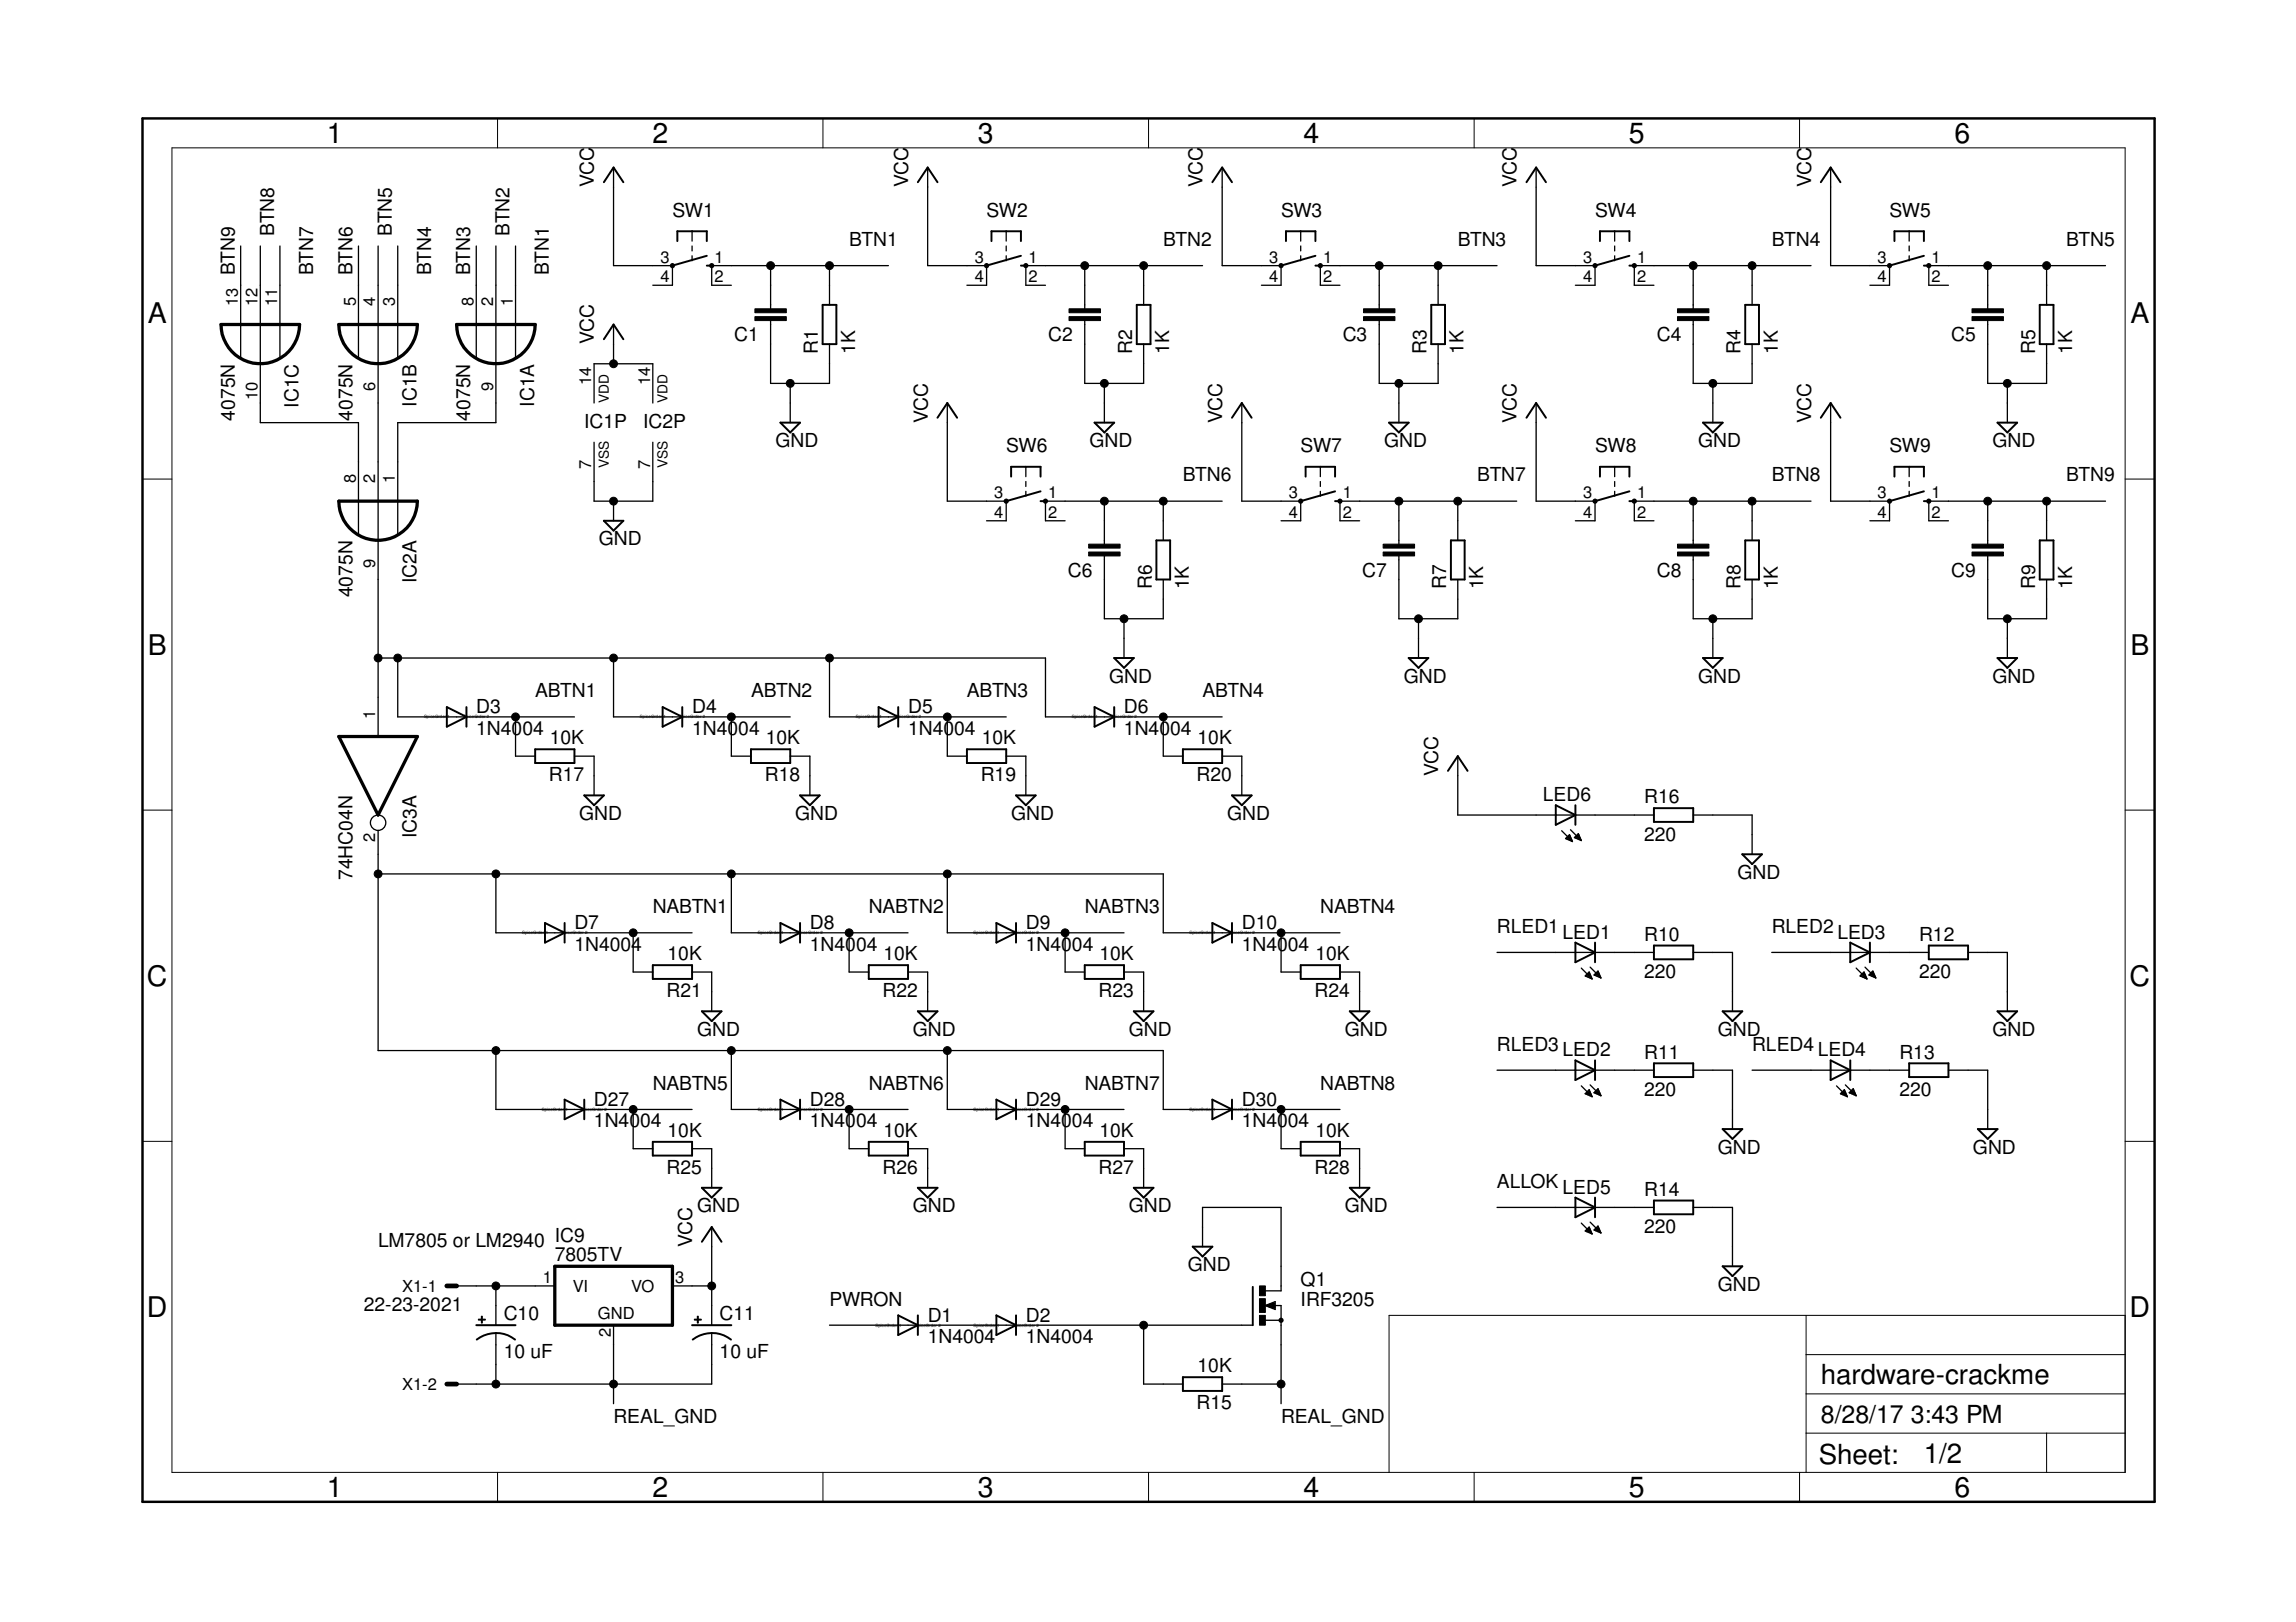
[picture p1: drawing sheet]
<svg xmlns="http://www.w3.org/2000/svg" width="297mm" height="210mm" viewBox="0 0 297 210" stroke-linecap="round" stroke-linejoin="round" font-family="sans-serif">
<defs><g id="words">
<g font-size="3.7">
<text x="42.3" y="18.5">1</text>
<text x="84.4" y="18.5">2</text>
<text x="126.5" y="18.5">3</text>
<text x="168.6" y="18.5">4</text>
<text x="210.7" y="18.5">5</text>
<text x="252.9" y="18.5">6</text>
<text x="19.1" y="41.9">A</text>
<text x="275.6" y="41.9">A</text>
<text x="19.1" y="84.7">B</text>
<text x="275.6" y="84.7">B</text>
<text x="19" y="127.6">C</text>
<text x="275.5" y="127.6">C</text>
<text x="19" y="170.4">D</text>
<text x="275.5" y="170.4">D</text>
<text x="42.3" y="193.7">1</text>
<text x="84.4" y="193.7">2</text>
<text x="126.5" y="193.7">3</text>
<text x="168.6" y="193.7">4</text>
<text x="210.7" y="193.7">5</text>
<text x="252.9" y="193.7">6</text>
</g>
<g font-size="3.6">
<text x="235.6" y="179.1">hardware-crackme</text>
<text x="235.3" y="189.4">Sheet:</text>
<text x="248.9" y="189.3">1/2</text>
</g>
<g font-size="3.2">
<text x="235.6" y="184.2">8/28/17</text>
<text x="247.2" y="184.2">3:43 PM</text>
</g>
<g font-size="2.5">
<text x="76.8" y="24.2" transform="rotate(-90 76.8 24.2)">VCC</text>
<text x="87" y="28">SW1</text>
<text x="117.5" y="24.2" transform="rotate(-90 117.5 24.2)">VCC</text>
<text x="127.6" y="28">SW2</text>
<text x="155.6" y="24.2" transform="rotate(-90 155.6 24.2)">VCC</text>
<text x="165.7" y="28">SW3</text>
<text x="196.2" y="24.2" transform="rotate(-90 196.2 24.2)">VCC</text>
<text x="206.4" y="28">SW4</text>
<text x="234.3" y="24.2" transform="rotate(-90 234.3 24.2)">VCC</text>
<text x="244.5" y="28">SW5</text>
<text x="30.4" y="35.6" transform="rotate(-90 30.4 35.6)">BTN9</text>
<text x="35.5" y="30.5" transform="rotate(-90 35.5 30.5)">BTN8</text>
<text x="40.5" y="35.6" transform="rotate(-90 40.5 35.6)">BTN7</text>
<text x="45.6" y="35.6" transform="rotate(-90 45.6 35.6)">BTN6</text>
<text x="50.7" y="30.5" transform="rotate(-90 50.7 30.5)">BTN5</text>
<text x="55.8" y="35.6" transform="rotate(-90 55.8 35.6)">BTN4</text>
<text x="60.8" y="35.6" transform="rotate(-90 60.8 35.6)">BTN3</text>
<text x="65.9" y="30.5" transform="rotate(-90 65.9 30.5)">BTN2</text>
<text x="71" y="35.6" transform="rotate(-90 71 35.6)">BTN1</text>
<text x="109.9" y="31.8">BTN1</text>
<text x="150.5" y="31.8">BTN2</text>
<text x="188.6" y="31.8">BTN3</text>
<text x="229.2" y="31.8">BTN4</text>
<text x="267.3" y="31.8">BTN5</text>
<text x="76.8" y="44.5" transform="rotate(-90 76.8 44.5)">VCC</text>
<text x="95" y="44.2">C1</text>
<text x="105.8" y="45.8" transform="rotate(-90 105.8 45.8)">R1</text>
<text x="110.6" y="45.8" transform="rotate(-90 110.6 45.8)">1K</text>
<text x="135.6" y="44.2">C2</text>
<text x="146.5" y="45.8" transform="rotate(-90 146.5 45.8)">R2</text>
<text x="151.3" y="45.8" transform="rotate(-90 151.3 45.8)">1K</text>
<text x="173.7" y="44.2">C3</text>
<text x="184.5" y="45.8" transform="rotate(-90 184.5 45.8)">R3</text>
<text x="189.3" y="45.8" transform="rotate(-90 189.3 45.8)">1K</text>
<text x="214.3" y="44.2">C4</text>
<text x="225.2" y="45.8" transform="rotate(-90 225.2 45.8)">R4</text>
<text x="230" y="45.8" transform="rotate(-90 230 45.8)">1K</text>
<text x="252.4" y="44.2">C5</text>
<text x="263.3" y="45.8" transform="rotate(-90 263.3 45.8)">R5</text>
<text x="268.1" y="45.8" transform="rotate(-90 268.1 45.8)">1K</text>
<text x="38.6" y="52.8" transform="rotate(-90 38.6 52.8)">IC1C</text>
<text x="53.9" y="52.6" transform="rotate(-90 53.9 52.6)">IC1B</text>
<text x="69.1" y="52.6" transform="rotate(-90 69.1 52.6)">IC1A</text>
<text x="30.4" y="54.4" transform="rotate(-90 30.4 54.4)">4075N</text>
<text x="45.6" y="54.4" transform="rotate(-90 45.6 54.4)">4075N</text>
<text x="60.8" y="54.4" transform="rotate(-90 60.8 54.4)">4075N</text>
<text x="75.6" y="55.3">IC1P</text>
<text x="83.2" y="55.3">IC2P</text>
<text x="100.3" y="57.9">GND</text>
<text x="120" y="54.7" transform="rotate(-90 120 54.7)">VCC</text>
<text x="130.2" y="58.5">SW6</text>
<text x="141" y="57.9">GND</text>
<text x="158.1" y="54.7" transform="rotate(-90 158.1 54.7)">VCC</text>
<text x="168.3" y="58.5">SW7</text>
<text x="179.1" y="57.9">GND</text>
<text x="196.2" y="54.7" transform="rotate(-90 196.2 54.7)">VCC</text>
<text x="206.4" y="58.5">SW8</text>
<text x="219.7" y="57.9">GND</text>
<text x="234.3" y="54.7" transform="rotate(-90 234.3 54.7)">VCC</text>
<text x="244.5" y="58.5">SW9</text>
<text x="257.8" y="57.9">GND</text>
<text x="153" y="62.3">BTN6</text>
<text x="191.1" y="62.3">BTN7</text>
<text x="229.2" y="62.3">BTN8</text>
<text x="267.3" y="62.3">BTN9</text>
<text x="77.5" y="70.6">GND</text>
<text x="45.6" y="77.3" transform="rotate(-90 45.6 77.3)">4075N</text>
<text x="53.9" y="75.5" transform="rotate(-90 53.9 75.5)">IC2A</text>
<text x="138.2" y="74.6">C6</text>
<text x="149" y="76.3" transform="rotate(-90 149 76.3)">R6</text>
<text x="153.8" y="76.3" transform="rotate(-90 153.8 76.3)">1K</text>
<text x="176.2" y="74.6">C7</text>
<text x="187.1" y="76.3" transform="rotate(-90 187.1 76.3)">R7</text>
<text x="191.9" y="76.3" transform="rotate(-90 191.9 76.3)">1K</text>
<text x="214.3" y="74.6">C8</text>
<text x="225.2" y="76.3" transform="rotate(-90 225.2 76.3)">R8</text>
<text x="230" y="76.3" transform="rotate(-90 230 76.3)">1K</text>
<text x="252.4" y="74.6">C9</text>
<text x="263.3" y="76.3" transform="rotate(-90 263.3 76.3)">R9</text>
<text x="268.1" y="76.3" transform="rotate(-90 268.1 76.3)">1K</text>
<text x="143.5" y="88.3">GND</text>
<text x="181.6" y="88.3">GND</text>
<text x="219.7" y="88.3">GND</text>
<text x="257.8" y="88.3">GND</text>
<text x="61.6" y="95.1">1N4004</text>
<text x="61.6" y="92.3">D3</text>
<text x="69.2" y="90.2">ABTN1</text>
<text x="89.5" y="95.1">1N4004</text>
<text x="89.5" y="92.3">D4</text>
<text x="97.2" y="90.2">ABTN2</text>
<text x="117.5" y="95.1">1N4004</text>
<text x="117.5" y="92.3">D5</text>
<text x="125.1" y="90.2">ABTN3</text>
<text x="145.4" y="95.1">1N4004</text>
<text x="145.4" y="92.3">D6</text>
<text x="155.6" y="90.2">ABTN4</text>
<text x="71" y="101.1">R17</text>
<text x="71.1" y="96.3">10K</text>
<text x="98.9" y="101.1">R18</text>
<text x="99.1" y="96.3">10K</text>
<text x="126.9" y="101.1">R19</text>
<text x="127" y="96.3">10K</text>
<text x="154.8" y="101.1">R20</text>
<text x="154.9" y="96.3">10K</text>
<text x="186" y="100.4" transform="rotate(-90 186 100.4)">VCC</text>
<text x="74.9" y="106.1">GND</text>
<text x="102.9" y="106.1">GND</text>
<text x="130.8" y="106.1">GND</text>
<text x="158.7" y="106.1">GND</text>
<text x="199.6" y="103.7">LED6</text>
<text x="212.7" y="104">R16</text>
<text x="45.6" y="113.9" transform="rotate(-90 45.6 113.9)">74HC04N</text>
<text x="53.9" y="108.5" transform="rotate(-90 53.9 108.5)">IC3A</text>
<text x="212.7" y="108.8">220</text>
<text x="224.8" y="113.7">GND</text>
<text x="84.5" y="118.2">NABTN1</text>
<text x="112.4" y="118.2">NABTN2</text>
<text x="140.3" y="118.2">NABTN3</text>
<text x="170.8" y="118.2">NABTN4</text>
<text x="74.3" y="123">1N4004</text>
<text x="74.3" y="120.2">D7</text>
<text x="86.4" y="124.3">10K</text>
<text x="104.8" y="123">1N4004</text>
<text x="104.8" y="120.2">D8</text>
<text x="114.3" y="124.3">10K</text>
<text x="132.7" y="123">1N4004</text>
<text x="132.7" y="120.2">D9</text>
<text x="142.2" y="124.3">10K</text>
<text x="160.7" y="123">1N4004</text>
<text x="160.7" y="120.2">D10</text>
<text x="170.2" y="124.3">10K</text>
<text x="193.7" y="120.7">RLED1</text>
<text x="202.2" y="121.5">LED1</text>
<text x="212.7" y="121.8">R10</text>
<text x="229.2" y="120.7">RLED2</text>
<text x="237.7" y="121.5">LED3</text>
<text x="248.3" y="121.8">R12</text>
<text x="86.2" y="129.1">R21</text>
<text x="114.2" y="129.1">R22</text>
<text x="142.1" y="129.1">R23</text>
<text x="170" y="129.1">R24</text>
<text x="212.7" y="126.6">220</text>
<text x="248.3" y="126.6">220</text>
<text x="90.2" y="134">GND</text>
<text x="118.1" y="134">GND</text>
<text x="146" y="134">GND</text>
<text x="174" y="134">GND</text>
<text x="193.7" y="135.9">RLED3</text>
<text x="202.2" y="136.7">LED2</text>
<text x="212.7" y="137">R11</text>
<text x="222.2" y="134">GND</text>
<text x="226.7" y="135.9">RLED4</text>
<text x="235.2" y="136.7">LED4</text>
<text x="245.7" y="137">R13</text>
<text x="257.8" y="134">GND</text>
<text x="76.8" y="143.1">D27</text>
<text x="84.5" y="141">NABTN5</text>
<text x="104.8" y="143.1">D28</text>
<text x="112.4" y="141">NABTN6</text>
<text x="132.7" y="143.1">D29</text>
<text x="140.3" y="141">NABTN7</text>
<text x="160.7" y="143.1">D30</text>
<text x="170.8" y="141">NABTN8</text>
<text x="212.7" y="141.8">220</text>
<text x="245.7" y="141.8">220</text>
<text x="76.8" y="145.9">1N4004</text>
<text x="86.4" y="147.1">10K</text>
<text x="104.8" y="145.9">1N4004</text>
<text x="114.3" y="147.1">10K</text>
<text x="132.7" y="145.9">1N4004</text>
<text x="142.2" y="147.1">10K</text>
<text x="160.7" y="145.9">1N4004</text>
<text x="170.2" y="147.1">10K</text>
<text x="222.2" y="149.3">GND</text>
<text x="255.2" y="149.3">GND</text>
<text x="86.2" y="151.9">R25</text>
<text x="114.2" y="151.9">R26</text>
<text x="142.1" y="151.9">R27</text>
<text x="170" y="151.9">R28</text>
<text x="193.7" y="153.7">ALLOK</text>
<text x="202.2" y="154.5">LED5</text>
<text x="212.7" y="154.8">R14</text>
<text x="48.9" y="161.3">LM7805 or LM2940</text>
<text x="71.8" y="160.7">IC9</text>
<text x="89.5" y="161.3" transform="rotate(-90 89.5 161.3)">VCC</text>
<text x="90.2" y="156.9">GND</text>
<text x="118.1" y="156.9">GND</text>
<text x="146" y="156.9">GND</text>
<text x="174" y="156.9">GND</text>
<text x="212.7" y="159.6">220</text>
<text x="71.8" y="163.2">7805TV</text>
<text x="153.7" y="164.5">GND</text>
<text x="168.3" y="166.4">Q1</text>
<text x="222.2" y="167.1">GND</text>
<text x="47.1" y="169.6">22-23-2021</text>
<text x="65.2" y="170.9">C10</text>
<text x="93.1" y="170.9">C11</text>
<text x="107.3" y="169">PWRON</text>
<text x="120" y="173.8">1N4004</text>
<text x="120" y="171">D1</text>
<text x="132.7" y="173.8">1N4004</text>
<text x="132.7" y="171">D2</text>
<text x="168.3" y="169">IRF3205</text>
<text x="65.2" y="175.7">10 uF</text>
<text x="93.1" y="175.7">10 uF</text>
<text x="154.9" y="177.6">10K</text>
<text x="79.4" y="184.2">REAL_GND</text>
<text x="154.8" y="182.4">R15</text>
<text x="165.7" y="184.2">REAL_GND</text>
</g>
<g font-size="2.1">
<text x="85.5" y="34">3</text>
<text x="92.4" y="34">1</text>
<text x="126.1" y="34">3</text>
<text x="133.1" y="34">1</text>
<text x="164.2" y="34">3</text>
<text x="171.2" y="34">1</text>
<text x="204.8" y="34">3</text>
<text x="211.8" y="34">1</text>
<text x="242.9" y="34">3</text>
<text x="249.9" y="34">1</text>
<text x="30.8" y="39.7" transform="rotate(-90 30.8 39.7)">13</text>
<text x="33.3" y="39.7" transform="rotate(-90 33.3 39.7)">12</text>
<text x="35.9" y="39.7" transform="rotate(-90 35.9 39.7)">11</text>
<text x="46" y="39.7" transform="rotate(-90 46 39.7)">5</text>
<text x="48.6" y="39.7" transform="rotate(-90 48.6 39.7)">4</text>
<text x="51.1" y="39.7" transform="rotate(-90 51.1 39.7)">3</text>
<text x="61.3" y="39.7" transform="rotate(-90 61.3 39.7)">8</text>
<text x="63.8" y="39.7" transform="rotate(-90 63.8 39.7)">2</text>
<text x="66.3" y="39.7" transform="rotate(-90 66.3 39.7)">1</text>
<text x="85.5" y="36.6">4</text>
<text x="92.4" y="36.6">2</text>
<text x="126.1" y="36.6">4</text>
<text x="133.1" y="36.6">2</text>
<text x="164.2" y="36.6">4</text>
<text x="171.2" y="36.6">2</text>
<text x="204.8" y="36.6">4</text>
<text x="211.8" y="36.6">2</text>
<text x="242.9" y="36.6">4</text>
<text x="249.9" y="36.6">2</text>
<text x="33.3" y="51.8" transform="rotate(-90 33.3 51.8)">10</text>
<text x="48.6" y="50.6" transform="rotate(-90 48.6 50.6)">6</text>
<text x="63.8" y="50.6" transform="rotate(-90 63.8 50.6)">9</text>
<text x="76.5" y="49.8" transform="rotate(-90 76.5 49.8)">14</text>
<text x="84.1" y="49.8" transform="rotate(-90 84.1 49.8)">14</text>
<text x="46" y="62.5" transform="rotate(-90 46 62.5)">8</text>
<text x="48.6" y="62.5" transform="rotate(-90 48.6 62.5)">2</text>
<text x="51.1" y="62.5" transform="rotate(-90 51.1 62.5)">1</text>
<text x="76.5" y="60.7" transform="rotate(-90 76.5 60.7)">7</text>
<text x="84.1" y="60.7" transform="rotate(-90 84.1 60.7)">7</text>
<text x="128.6" y="64.5">3</text>
<text x="135.6" y="64.5">1</text>
<text x="166.7" y="64.5">3</text>
<text x="173.7" y="64.5">1</text>
<text x="204.8" y="64.5">3</text>
<text x="211.8" y="64.5">1</text>
<text x="242.9" y="64.5">3</text>
<text x="249.9" y="64.5">1</text>
<text x="128.6" y="67">4</text>
<text x="135.6" y="67">2</text>
<text x="166.7" y="67">4</text>
<text x="173.7" y="67">2</text>
<text x="204.8" y="67">4</text>
<text x="211.8" y="67">2</text>
<text x="242.9" y="67">4</text>
<text x="249.9" y="67">2</text>
<text x="48.6" y="73.4" transform="rotate(-90 48.6 73.4)">9</text>
<text x="48.6" y="93" transform="rotate(-90 48.6 93)">1</text>
<text x="48.6" y="109" transform="rotate(-90 48.6 109)">2</text>
<text x="52" y="167.2">X1-1</text>
<text x="70.2" y="166.1">1</text>
<text x="74.1" y="167.2">VI</text>
<text x="81.7" y="167.2">VO</text>
<text x="87.4" y="166.1">3</text>
<text x="77.4" y="170.7">GND</text>
<text x="79" y="173" transform="rotate(-90 79 173)">2</text>
<text x="52" y="179.9">X1-2</text>
</g>
<g font-size="1.8">
<text x="78.8" y="52.1" transform="rotate(-90 78.8 52.1)">VDD</text>
<text x="86.4" y="52.1" transform="rotate(-90 86.4 52.1)">VDD</text>
<text x="78.8" y="60.5" transform="rotate(-90 78.8 60.5)">VSS</text>
<text x="86.4" y="60.5" transform="rotate(-90 86.4 60.5)">VSS</text>
</g>
<g font-size=".6">
<text x="54.9" y="93">SpiceOrder</text>
<text x="57.9" y="93">1</text>
<text x="59.9" y="93">SpiceOrder 2</text>
<text x="82.8" y="93">SpiceOrder</text>
<text x="85.8" y="93">1</text>
<text x="87.9" y="93">SpiceOrder 2</text>
<text x="110.7" y="93">SpiceOrder</text>
<text x="113.8" y="93">1</text>
<text x="115.8" y="93">SpiceOrder 2</text>
<text x="138.7" y="93">SpiceOrder</text>
<text x="141.7" y="93">1</text>
<text x="143.7" y="93">SpiceOrder 2</text>
<text x="67.6" y="120.9">SpiceOrder</text>
<text x="70.6" y="120.9">1</text>
<text x="72.6" y="120.9">SpiceOrder 2</text>
<text x="98" y="120.9">SpiceOrder</text>
<text x="101.1" y="120.9">1</text>
<text x="103.1" y="120.9">SpiceOrder 2</text>
<text x="126" y="120.9">SpiceOrder</text>
<text x="129" y="120.9">1</text>
<text x="131" y="120.9">SpiceOrder 2</text>
<text x="153.9" y="120.9">SpiceOrder</text>
<text x="156.9" y="120.9">1</text>
<text x="159" y="120.9">SpiceOrder 2</text>
<text x="70.1" y="143.8">SpiceOrder</text>
<text x="73.1" y="143.8">1</text>
<text x="75.2" y="143.8">SpiceOrder 2</text>
<text x="98" y="143.8">SpiceOrder</text>
<text x="101.1" y="143.8">1</text>
<text x="103.1" y="143.8">SpiceOrder 2</text>
<text x="126" y="143.8">SpiceOrder</text>
<text x="129" y="143.8">1</text>
<text x="131" y="143.8">SpiceOrder 2</text>
<text x="153.9" y="143.8">SpiceOrder</text>
<text x="156.9" y="143.8">1</text>
<text x="159" y="143.8">SpiceOrder 2</text>
<text x="113.3" y="171.7">SpiceOrder</text>
<text x="116.3" y="171.7">1</text>
<text x="118.3" y="171.7">SpiceOrder 2</text>
<text x="126" y="171.7">SpiceOrder</text>
<text x="129" y="171.7">1</text>
<text x="131" y="171.7">SpiceOrder 2</text>
</g>
</g></defs>
<g fill="none" stroke="#000" stroke-width=".17">
<path d="M31.1 31.8v14.5M33.7 31.8v22.9h12.7v14.5M36.2 31.8v14.5M46.4 31.8v14.5M48.9 31.8v63.5M51.5 31.8v14.5M61.6 31.8v14.5M64.2 31.8v22.9h-12.7v14.5M66.7 31.8v14.5M79.4 21.7v12.7h7.6v2.5h-2.5M89.5 29.9v1.3M89.5 31.8v.7"/>
<path d="M89.5 33.1v.6M99.7 34.4v5.6M107.3 34.4v5.1M114.9 34.4h-22.8v2.5h2.5M120 21.7v12.7h7.6v2.5h-2.5M130.2 29.9v1.3M130.2 31.8v.7M130.2 33.1v.6M140.3 34.4v5.6M148 34.4v5.1M155.6 34.4h-22.9v2.5h2.6M158.1 21.7v12.7h7.6v2.5h-2.5"/>
<path d="M168.3 29.9v1.3M168.3 31.8v.7M168.3 33.1v.6M178.4 34.4v5.6M186.1 34.4v5.1M193.7 34.4h-22.9v2.5h2.6M198.7 21.7v12.7h7.7v2.5h-2.6M208.9 29.9v1.3M208.9 31.8v.7M208.9 33.1v.6M219.1 34.4v5.6M226.7 34.4v5.1"/>
<path d="M234.3 34.4h-22.9v2.5h2.6M236.8 21.7v12.7h7.7v2.5h-2.6M247 29.9v1.3M247 31.8v.7M247 33.1v.6M257.2 34.4v5.6M264.8 34.4v5.1M272.4 34.4h-22.9v2.5h2.6M76.9 57.2v7.7h7.6v-7.7M76.9 52.2v-5.1h7.6v5.1M79.4 42v5.1M99.7 41.5v8.1h7.6v-5.1"/>
<path d="M102.2 49.6v5.1M122.6 52.2v12.7h7.6v2.5h-2.6M140.3 41.5v8.1h7.7v-5.1M142.9 49.6v5.1M160.7 52.2v12.7h7.6v2.5h-2.6M178.4 41.5v8.1h7.7v-5.1M181 49.6v5.1M198.7 52.2v12.7h7.7v2.5h-2.6M219.1 41.5v8.1h7.6v-5.1M221.6 49.6v5.1M236.8 52.2v12.7h7.7v2.5h-2.6M257.2 41.5v8.1h7.6v-5.1"/>
<path d="M259.7 49.6v5.1M79.4 64.9v2.5M132.7 60.4v1.3M132.7 62.3v.6M132.7 63.6v.6M142.9 64.9v5.5M142.9 71.9v8.2h7.6v-5.1M150.5 64.9v5M158.1 64.9h-22.8v2.5h2.5M170.8 60.4v1.3M170.8 62.3v.6M170.8 63.6v.6"/>
<path d="M181 64.9v5.5M181 71.9v8.2h7.6v-5.1M188.6 64.9v5M196.2 64.9h-22.8v2.5h2.5M208.9 60.4v1.3M208.9 62.3v.6M208.9 63.6v.6M219.1 71.9v8.2h7.6v-5.1M219.1 64.9v5.5M226.7 64.9v5M234.3 64.9h-22.9v2.5h2.6M247 60.4v1.3"/>
<path d="M247 62.3v.6M247 63.6v.6M257.2 71.9v8.2h7.6v-5.1M257.2 64.9v5.5M264.8 64.9v5M272.4 64.9h-22.9v2.5h2.6M48.9 85.2h86.4v7.6h22.8M51.5 85.2v7.6h22.8M66.7 92.8v5.1h2.5M74.3 97.9h2.6v5M79.4 85.2v7.6h22.8M94.6 92.8v5.1h2.6"/>
<path d="M102.2 97.9h2.6v5M107.3 85.2v7.6h22.9M122.6 92.8v5.1h2.5M130.2 97.9h2.5v5M145.4 80.1v5.1M150.5 92.8v5.1h2.5M158.1 97.9h2.6v5M183.5 80.1v5.1M188.6 97.9v7.6h25.4M221.6 80.1v5.1M259.7 80.1v5.1M48.9 107.5v28.5h101.6v7.6h22.9"/>
<path d="M48.9 113.1h101.6v7.6h22.9M64.2 113.1v7.6h25.3M94.6 113.1v7.6h22.9M122.6 113.1v7.6h22.8M202 107.5l1.4 1.4M202.5 108.5l.6-.5 .3 .9zM202.6 108.5h.7M202.7 108.4h.5M202.7 108.6h.6M202.8 108.2h.4M203 108.1h.1M203 108.7h.4"/>
<path d="M203.2 107.4l1.4 1.4M203.3 108.8h.1M203.7 108.4l.5-.5 .4 .9zM203.7 108.4h.7M203.9 108.2h.4M203.9 108.5h.5M204 108.1h.3M204.1 108h.2M204.2 108.6h.3M204.4 108.7h.2M219.1 105.5h7.6v5.1M64.2 136v7.6h25.3"/>
<path d="M81.9 120.7v5.1h2.6M89.5 125.8h2.6v5.1M94.6 136v7.6h22.9M109.9 120.7v5.1h2.5M117.5 125.8h2.5v5.1M122.6 136v7.6h22.8M137.8 120.7v5.1h2.5M145.4 125.8h2.6v5.1M165.7 120.7v5.1h2.6M173.4 125.8h2.5v5.1M193.7 123.3h20.3M193.7 138.5h20.3"/>
<path d="M204.6 125.3l1.4 1.4M205.1 126.3l.5-.5 .4 .9zM205.2 126.3h.6M205.2 126.2h.6M205.3 126.1h.4M205.4 126h.3M205.4 126.4h.5M205.5 125.8h.1M205.7 125.2l1.4 1.4M205.7 126.6h.2M206.2 126.2l.5-.5 .4 .9zM206.3 126.2h.7"/>
<path d="M206.3 126.1h.6M206.4 126h.5M206.6 125.8h.2M206.6 126.3h.4M206.7 125.7h.1M206.9 126.4h.2M219.1 123.3h5v7.6M219.1 138.5h5v7.6M226.7 138.5h20.3M229.2 123.3h20.3M240.1 125.3l1.4 1.4M240.6 126.3l.6-.5 .3 .9z"/>
<path d="M240.7 126.3h.7M240.7 126.2h.6M240.9 126.1h.4M241 126h.2M241 126.4h.4M241.1 125.8h.1M241.3 126.6h.2M241.3 125.2l1.4 1.4M241.8 126.2l.5-.5 .4 .9zM241.9 126.2h.6M241.9 126.1h.6M242 126h.4"/>
<path d="M242.1 125.8h.3M242.1 126.3h.5M242.2 125.7h.1M242.4 126.4h.2M252.1 138.5h5.1v7.6M254.6 123.3h5.1v7.6M81.9 143.6v5.1h2.6M89.5 148.7h2.6v5M92.1 158.8v12.7M109.9 143.6v5.1h2.5M117.5 148.7h2.5v5M137.8 143.6v5.1h2.5"/>
<path d="M145.4 148.7h2.6v5M165.7 143.6v5.1h2.6M173.4 148.7h2.5v5M193.7 156.3h20.3M204.6 140.5l1.4 1.4M204.6 158.3l1.4 1.4M205.1 159.3l.5-.5 .4 .9zM205.1 141.5h.7M205.1 159.3h.7M205.2 141.4h.6M205.3 159.4h.5M205.3 159.1h.4"/>
<path d="M205.3 141.3h.4M205.4 141.6h.5M205.4 159h.3M205.5 141.2h.2M205.5 158.9h.1M205.5 159.5h.4M205.6 141l-.5 .5 .9 .4M205.6 141l.4 .9M205.6 141h.1M205.6 141.8h.3M205.7 140.4l1.4 1.4M205.7 158.2l1.4 1.4"/>
<path d="M205.8 159.6h.2M205.9 141.9h.1M206.2 159.2l.5-.5 .4 .9zM206.2 141.4h.8M206.3 159.1h.6M206.4 141.3h.5M206.4 159.3h.6M206.4 159h.5M206.5 141.2h.4M206.5 141.5h.5M206.5 158.9h.3M206.6 141h.2"/>
<path d="M206.7 158.8h.1M206.7 159.4h.4M206.7 140.9h.1M206.7 140.9l.4 .9-.9-.4zM206.8 141.6h.3M207 159.5h.1M207.1 141.8h.1M219.1 156.3h5v7.6M237.6 140.5l1.4 1.4M238.1 141.5l.9 .4M238.1 141.5h.7M238.2 141.4h.6"/>
<path d="M238.4 141.6h.5M238.4 141.3h.3M238.5 141.2h.2M238.6 141h.1M238.6 141l-.5 .5M238.6 141l.4 .9M238.7 141.8h.2M238.7 140.4l1.4 1.4M238.9 141.9h.1M239.2 141.4h.8M239.2 141.4l.9 .4M239.2 141.4l.6-.5 .3 .9"/>
<path d="M239.4 141.3h.5M239.5 141.2h.4M239.5 141.5h.5M239.6 141h.2M239.7 140.9h.1M239.8 141.6h.3M240.1 141.8h.1M59.1 166.4h12.7M64.2 166.4v5.1M64.2 172.5v6.6M79.4 171.5v10.2M87 166.4h5.1"/>
<path d="M92.1 172.5v6.6h-33M107.3 171.5h54.8M148 171.5v7.6h5M155.6 161.3v-5h10.1v10.7h-2M158.1 179.1h7.6M163.7 170.9h2M163.7 169l1.3-.6v1.1zM164.8 169h.9v12.7"/>
<circle cx="48.9" cy="106.5" r=".99"/>
</g>
<g fill="none" stroke="#000" stroke-width=".42">
<path d="M28.6 42h10.2a5.1 5.1 0 0 1-5.1 5.1 5.1 5.1 0 0 1-5.1-5.1zM43.8 42h10.2a5.1 5.1 0 0 1-5.1 5.1 5.1 5.1 0 0 1-5.1-5.1zM59.1 42h10.1a5.1 5.1 0 0 1-5 5.1 5.1 5.1 0 0 1-5.1-5.1zM43.8 64.9h10.2a5.1 5.1 0 0 1-5.1 5 5.1 5.1 0 0 1-5.1-5zM43.8 95.3h10.2l-5.1 10.2zM71.8 163.9h15.2v7.6h-15.2z"/>
<circle cx="87" cy="34.4" r=".13"/>
<circle cx="92.1" cy="34.4" r=".13"/>
<circle cx="127.6" cy="34.4" r=".13"/>
<circle cx="132.7" cy="34.4" r=".13"/>
<circle cx="165.7" cy="34.4" r=".13"/>
<circle cx="170.8" cy="34.4" r=".13"/>
<circle cx="206.4" cy="34.4" r=".13"/>
<circle cx="211.4" cy="34.4" r=".13"/>
<circle cx="244.5" cy="34.4" r=".13"/>
<circle cx="249.5" cy="34.4" r=".13"/>
<circle cx="130.2" cy="64.9" r=".13"/>
<circle cx="135.3" cy="64.9" r=".13"/>
<circle cx="168.3" cy="64.9" r=".13"/>
<circle cx="173.4" cy="64.9" r=".13"/>
<circle cx="206.4" cy="64.9" r=".13"/>
<circle cx="211.4" cy="64.9" r=".13"/>
<circle cx="244.5" cy="64.9" r=".13"/>
<circle cx="249.5" cy="64.9" r=".13"/>
<circle cx="165.7" cy="170.9" r=".13"/>
</g>
<g fill="none" stroke="#000" stroke-width=".25">
<path d="M78.1 23.6l1.3-1.9 1.2 1.9M87.6 31.2v-1.3h3.8v1.3M91.4 34.4h.7M91.4 33.1l-4.4 1.3M106.4 39.5h1.8v5h-1.8zM118.7 23.6l1.3-1.9 1.3 1.9M128.3 31.2v-1.3h3.8v1.3M132.1 34.4h.6M132.1 33.1l-4.5 1.3M147.1 39.5h1.7v5h-1.7zM156.8 23.6l1.3-1.9 1.3 1.9M166.4 31.2v-1.3h3.8v1.3"/>
<path d="M170.2 34.4h.6M170.2 33.1l-4.5 1.3M185.2 39.5h1.7v5h-1.7zM197.5 23.6l1.2-1.9 1.3 1.9M207 31.2v-1.3h3.8v1.3M210.8 34.4h.6M210.8 33.1l-4.4 1.3M225.8 39.5h1.8v5h-1.8zM235.6 23.6l1.2-1.9 1.3 1.9M245.1 31.2v-1.3h3.8v1.3M248.9 34.4h.6M248.9 33.1l-4.4 1.3"/>
<path d="M263.9 39.5h1.8v5h-1.8zM78.1 43.9l1.3-1.9 1.2 1.9M101 54.7h2.5l-1.3 1.3zM121.3 54.1l1.3-1.9 1.2 1.9M141.6 54.7h2.5l-1.2 1.3zM159.4 54.1l1.3-1.9 1.2 1.9M179.7 54.7h2.5l-1.2 1.3zM197.5 54.1l1.2-1.9 1.3 1.9M220.3 54.7h2.6l-1.3 1.3zM235.6 54.1l1.2-1.9 1.3 1.9M258.4 54.7h2.6l-1.3 1.3zM78.1 67.4h2.5l-1.2 1.3z"/>
<path d="M130.8 61.7v-1.3h3.8v1.3M134.6 64.9h.7M134.6 63.6l-4.4 1.3M149.6 69.9h1.8v5.1h-1.8zM168.9 61.7v-1.3h3.8v1.3M172.7 64.9h.7M172.7 63.6l-4.4 1.3M187.7 69.9h1.8v5.1h-1.8zM207 61.7v-1.3h3.8v1.3M210.8 64.9h.6M210.8 63.6l-4.4 1.3M225.8 69.9h1.8v5.1h-1.8z"/>
<path d="M245.1 61.7v-1.3h3.8v1.3M248.9 64.9h.6M248.9 63.6l-4.4 1.3M263.9 69.9h1.8v5.1h-1.8zM57.8 91.5l2.5 1.3-2.5 1.2zM60.3 91.5v2.5M69.2 97h5.1v1.7h-5.1zM85.7 91.5l2.6 1.3-2.6 1.2zM88.3 91.5v2.5M97.2 97h5v1.7h-5zM113.7 91.5l2.5 1.3-2.5 1.2zM116.2 91.5v2.5"/>
<path d="M125.1 97h5.1v1.7h-5.1zM141.6 91.5l2.5 1.3-2.5 1.2zM144.1 85.2h2.6l-1.3 1.2zM144.1 91.5v2.5M153 97h5.1v1.7h-5.1zM182.2 85.2h2.6l-1.3 1.2zM187.3 99.8l1.3-1.9 1.3 1.9M220.3 85.2h2.6l-1.3 1.2zM258.4 85.2h2.6l-1.3 1.2zM70.5 119.4l2.5 1.3-2.5 1.3zM73 119.4v2.6M75.6 102.9h2.5l-1.2 1.3z"/>
<path d="M101 119.4l2.5 1.3-2.5 1.3zM103.5 102.9h2.5l-1.2 1.3zM103.5 119.4v2.6M128.9 119.4l2.5 1.3-2.5 1.3zM131.4 119.4v2.6M131.4 102.9h2.6l-1.3 1.3zM156.8 119.4l2.6 1.3-2.6 1.3zM159.4 102.9h2.5l-1.2 1.3zM159.4 119.4v2.6M201.3 104.2l2.5 1.3-2.5 1.2zM203.8 104.2v2.5M214 104.6h5.1v1.8h-5.1z"/>
<path d="M225.4 110.6h2.5l-1.2 1.2zM84.5 124.9h5v1.8h-5zM90.8 130.9h2.5l-1.2 1.2zM112.4 124.9h5.1v1.8h-5.1zM118.7 130.9h2.6l-1.3 1.2zM140.3 124.9h5.1v1.8h-5.1zM146.7 130.9h2.5l-1.2 1.2zM168.3 124.9h5.1v1.8h-5.1zM174.6 130.9h2.6l-1.3 1.2zM203.8 122l2.6 1.3-2.6 1.2zM203.8 137.2l2.6 1.3-2.6 1.3zM206.4 122v2.5"/>
<path d="M206.4 137.2v2.6M214 122.4h5.1v1.7h-5.1zM214 137.6h5.1v1.8h-5.1zM222.9 130.9h2.5l-1.3 1.2zM236.8 137.2l2.6 1.3-2.6 1.3zM239.4 122l2.5 1.3-2.5 1.2zM239.4 137.2v2.6M241.9 122v2.5M247 137.6h5.1v1.8h-5.1zM249.5 122.4h5.1v1.7h-5.1zM258.4 130.9h2.6l-1.3 1.2zM73 142.3l2.6 1.3-2.6 1.2z"/>
<path d="M75.6 142.3v2.5M84.5 147.8h5v1.7h-5zM90.8 153.7h2.5l-1.2 1.3zM101 142.3l2.5 1.3-2.5 1.2zM103.5 142.3v2.5M112.4 147.8h5.1v1.7h-5.1zM118.7 153.7h2.6l-1.3 1.3zM128.9 142.3l2.5 1.3-2.5 1.2zM131.4 142.3v2.5M140.3 147.8h5.1v1.7h-5.1zM146.7 153.7h2.5l-1.2 1.3zM156.8 142.3l2.6 1.3-2.6 1.2z"/>
<path d="M159.4 142.3v2.5M168.3 147.8h5.1v1.7h-5.1zM174.6 153.7h2.6l-1.3 1.3zM203.8 155l2.6 1.3-2.6 1.2zM206.4 155v2.5M214 155.4h5.1v1.7h-5.1zM222.9 146.1h2.5l-1.3 1.3zM255.9 146.1h2.5l-1.2 1.3zM61.6 171.5h5.1M61.7 173.4a4 4 0 0 1 4.9 0M89.5 171.5h5.1M89.6 173.4a4 4 0 0 1 5 0"/>
<path d="M90.8 160.7l1.3-1.9 1.2 1.9M116.2 170.2l2.5 1.3-2.5 1.3zM118.7 170.2v2.6M128.9 170.2l2.5 1.3-2.5 1.3zM131.4 170.2v2.6M153 178.2h5.1v1.8h-5.1zM154.3 161.3h2.5l-1.2 1.3zM162.1 166.5v5M222.9 163.9h2.5l-1.3 1.2z"/>
</g>
<g fill="#000" stroke="#000" stroke-width=".13">
<path d="M97.7 40h4v.5h-4zM138.3 40h4.1v.5h-4.1zM176.4 40h4.1v.5h-4.1zM217 40h4.1v.5h-4.1zM255.1 40h4.1v.5h-4.1zM97.7 41h4v.5h-4zM138.3 41h4.1v.5h-4.1zM176.4 41h4.1v.5h-4.1zM217 41h4.1v.5h-4.1zM255.1 41h4.1v.5h-4.1zM140.8 70.4h4.1v.5h-4.1zM140.8 71.4h4.1v.5h-4.1z"/>
<path d="M178.9 70.4h4.1v.5h-4.1zM178.9 71.4h4.1v.5h-4.1zM217 70.4h4.1v.5h-4.1zM217 71.4h4.1v.5h-4.1zM255.1 70.4h4.1v.5h-4.1zM255.1 71.4h4.1v.5h-4.1zM61.9 170.7h.9v.1h-.9zM62.3 170.3h.1v.9h-.1zM89.8 170.7h.9v.1h-.9zM90.2 170.3h.1v.9h-.1zM162.9 170.2h.8v1.3h-.8zM162.9 166.4h.8v1.3h-.8z"/>
<path d="M162.9 168.1h.8v1.7h-.8z"/>
</g>
<path d="M57.8 166.4h1.3M57.8 179.1h1.3" fill="none" stroke="#000" stroke-width=".61"/>
<g fill="none" stroke="#000" stroke-width=".13">
<path d="M22.2 19.1h252.7v171.4h-252.7zM64.4 15.3v3.8M106.5 15.3v3.8M148.6 15.3v3.8M190.7 15.3v3.8M232.8 15.3v3.8M18.4 62h3.8M274.9 62h3.8M18.4 104.8h3.8M274.9 104.8h3.8M18.4 147.7h3.8M274.9 147.7h3.8"/>
<path d="M233.7 170.2v20.3M233.7 175.3h41.2M274.9 170.2h-95.2v20.3M64.4 190.5v3.9M106.5 190.5v3.9M148.6 190.5v3.9M190.7 190.5v3.9M232.8 190.5v3.9M233.7 185.5h41.2M233.7 180.4h41.2M264.8 185.5v5"/>
</g>
<path d="M18.4 15.3h260.3v179.1h-260.3zM164.8 168.7l-.8 .3 .8 .2v-.2h-.2" fill="none" stroke="#000" stroke-width=".32"/>
<g fill="#000" stroke="#000" stroke-width=".13">
<circle cx="99.7" cy="34.4" r=".51"/>
<circle cx="107.3" cy="34.4" r=".51"/>
<circle cx="140.3" cy="34.4" r=".51"/>
<circle cx="148" cy="34.4" r=".51"/>
<circle cx="178.4" cy="34.4" r=".51"/>
<circle cx="186.1" cy="34.4" r=".51"/>
<circle cx="219.1" cy="34.4" r=".51"/>
<circle cx="226.7" cy="34.4" r=".51"/>
<circle cx="257.2" cy="34.4" r=".51"/>
<circle cx="264.8" cy="34.4" r=".51"/>
<circle cx="79.4" cy="47.1" r=".51"/>
<circle cx="102.2" cy="49.6" r=".51"/>
<circle cx="142.9" cy="49.6" r=".51"/>
<circle cx="181" cy="49.6" r=".51"/>
<circle cx="221.6" cy="49.6" r=".51"/>
<circle cx="259.7" cy="49.6" r=".51"/>
<circle cx="79.4" cy="64.9" r=".51"/>
<circle cx="142.9" cy="64.9" r=".51"/>
<circle cx="150.5" cy="64.9" r=".51"/>
<circle cx="181" cy="64.9" r=".51"/>
<circle cx="188.6" cy="64.9" r=".51"/>
<circle cx="219.1" cy="64.9" r=".51"/>
<circle cx="226.7" cy="64.9" r=".51"/>
<circle cx="257.2" cy="64.9" r=".51"/>
<circle cx="264.8" cy="64.9" r=".51"/>
<circle cx="48.9" cy="85.2" r=".51"/>
<circle cx="51.5" cy="85.2" r=".51"/>
<circle cx="66.7" cy="92.8" r=".51"/>
<circle cx="79.4" cy="85.2" r=".51"/>
<circle cx="94.6" cy="92.8" r=".51"/>
<circle cx="107.3" cy="85.2" r=".51"/>
<circle cx="122.6" cy="92.8" r=".51"/>
<circle cx="145.4" cy="80.1" r=".51"/>
<circle cx="150.5" cy="92.8" r=".51"/>
<circle cx="183.5" cy="80.1" r=".51"/>
<circle cx="221.6" cy="80.1" r=".51"/>
<circle cx="259.7" cy="80.1" r=".51"/>
<circle cx="48.9" cy="113.1" r=".51"/>
<circle cx="64.2" cy="113.1" r=".51"/>
<circle cx="94.6" cy="113.1" r=".51"/>
<circle cx="122.6" cy="113.1" r=".51"/>
<circle cx="64.2" cy="136" r=".51"/>
<circle cx="81.9" cy="120.7" r=".51"/>
<circle cx="94.6" cy="136" r=".51"/>
<circle cx="109.9" cy="120.7" r=".51"/>
<circle cx="122.6" cy="136" r=".51"/>
<circle cx="137.8" cy="120.7" r=".51"/>
<circle cx="165.7" cy="120.7" r=".51"/>
<circle cx="81.9" cy="143.6" r=".51"/>
<circle cx="109.9" cy="143.6" r=".51"/>
<circle cx="137.8" cy="143.6" r=".51"/>
<circle cx="165.7" cy="143.6" r=".51"/>
<circle cx="64.2" cy="179.1" r=".51"/>
<circle cx="64.2" cy="166.4" r=".51"/>
<circle cx="79.4" cy="179.1" r=".51"/>
<circle cx="92.1" cy="166.4" r=".51"/>
<circle cx="148" cy="171.5" r=".51"/>
<circle cx="165.7" cy="179.1" r=".51"/>
</g>
<use href="#words"/>
</svg>
